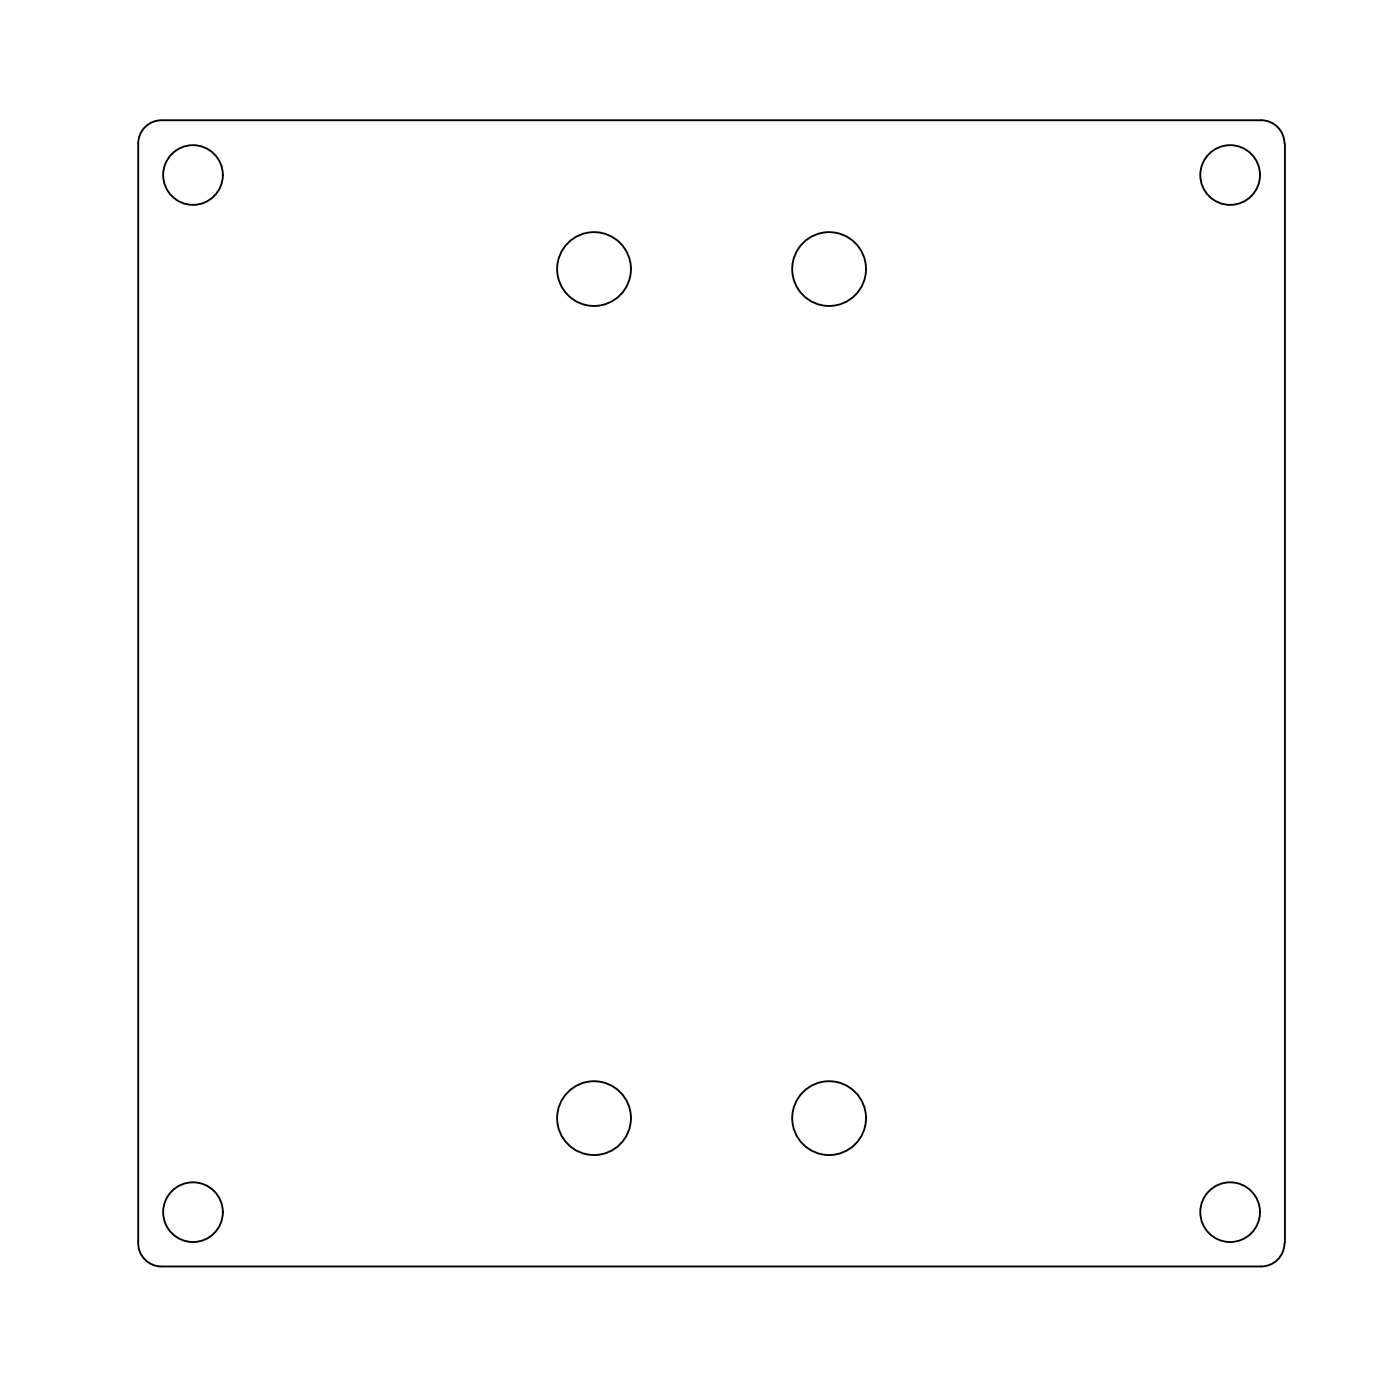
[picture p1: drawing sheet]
<svg xmlns="http://www.w3.org/2000/svg" width="189mm" height="189mm" viewBox="0 0 189 189" stroke-linecap="round" stroke-linejoin="round" font-family="sans-serif">
<!-- layer: 0 -->
<g fill="none" stroke="#000" stroke-width=".25">
<path d="M18.7 19.4v148.5M21.8 16.2a3.1 3.1 0 0 0-3.1 3.2M21.8 16.2h148.6M170.3 16.2a3.1 3.1 0 0 1 3.2 3.2M173.5 19.4v148.5M18.7 167.9a3.1 3.1 0 0 0 3.1 3.2M21.8 171.1h148.6M173.5 167.9a3.1 3.1 0 0 1-3.2 3.2"/>
<circle cx="26.1" cy="23.6" r="4"/>
<circle cx="80.2" cy="36.3" r="5"/>
<circle cx="112" cy="36.3" r="5"/>
<circle cx="166.1" cy="23.6" r="4"/>
<circle cx="80.2" cy="151" r="5"/>
<circle cx="112" cy="151" r="5"/>
<circle cx="26.1" cy="163.7" r="4"/>
<circle cx="166.1" cy="163.7" r="4"/>
</g>
</svg>
